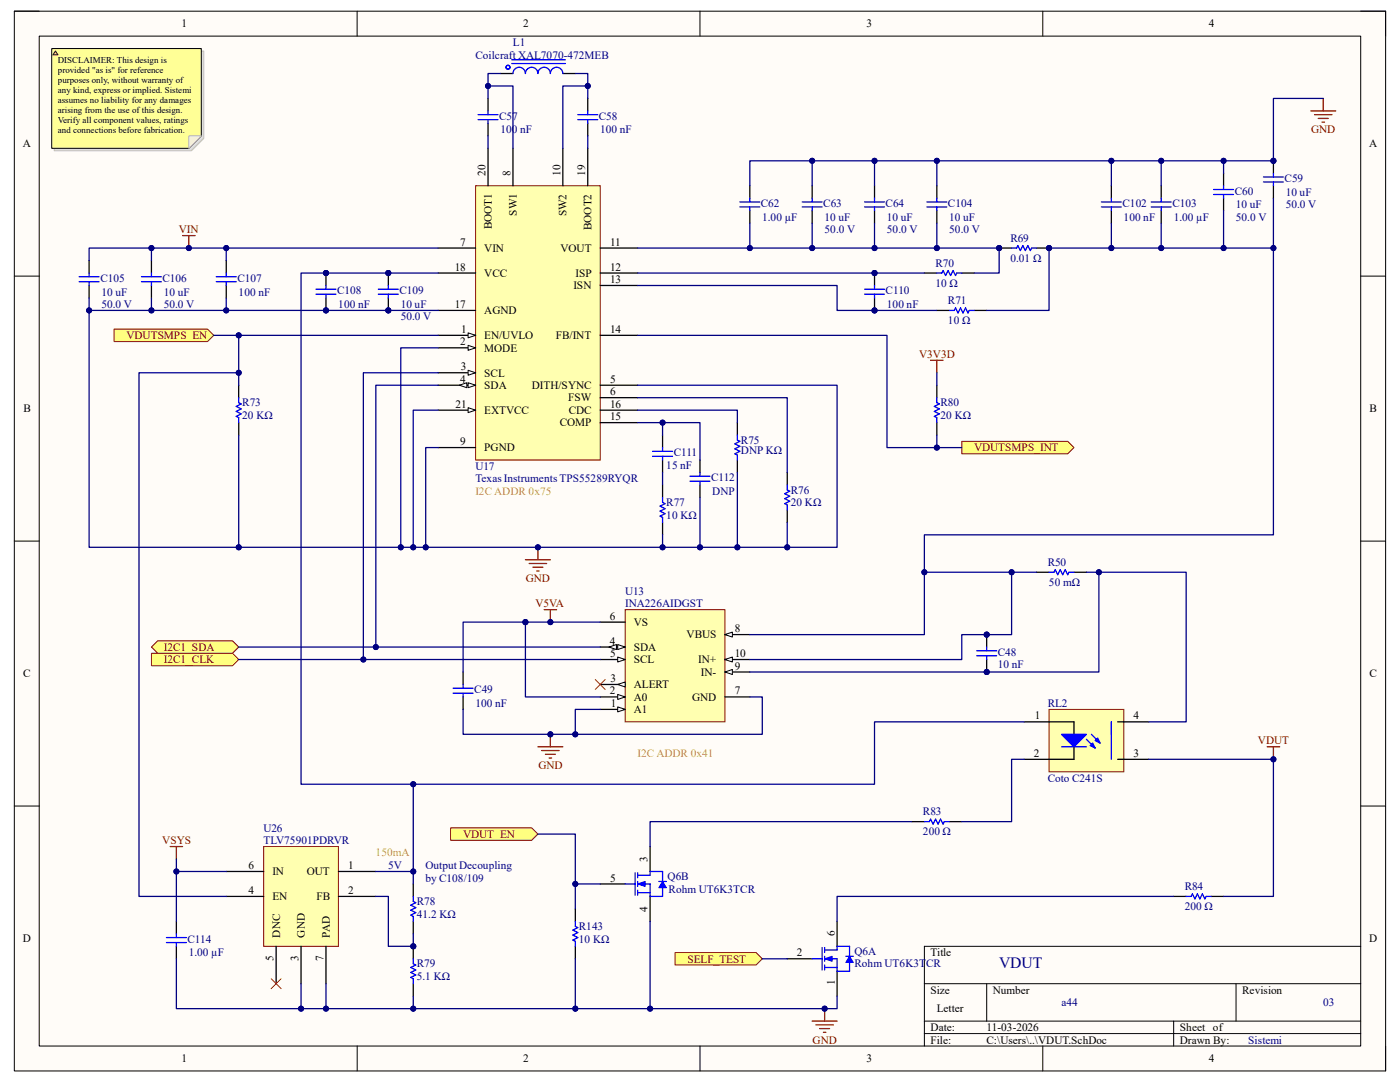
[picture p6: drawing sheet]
<svg xmlns="http://www.w3.org/2000/svg" width="279mm" height="216mm" viewBox="0 0 279 216" stroke-linecap="round" stroke-linejoin="round" font-family="sans-serif">
<defs><g id="words">
<text font-size="3.1" fill="#000080" x="199.4" y="193.1">VDUT</text>
<g font-size="2.2">
<text x="36.2" y="5.5">1</text>
<text x="104.4" y="5.5">2</text>
<text x="172.9" y="5.5">3</text>
<text x="241.3" y="5.5">4</text>
<text x="4.5" y="29.4">A</text>
<text x="273.2" y="29.4">A</text>
<text x="96.9" y="35.1" transform="rotate(-90 96.9 35.1)">20</text>
<text x="101.9" y="35.1" transform="rotate(-90 101.9 35.1)">8</text>
<text x="111.8" y="35.1" transform="rotate(-90 111.8 35.1)">10</text>
<text x="116.8" y="35.1" transform="rotate(-90 116.8 35.1)">19</text>
<text x="98.2" y="45.8" transform="rotate(-90 98.2 45.8)">BOOT1</text>
<text x="103.1" y="43" transform="rotate(-90 103.1 43)">SW1</text>
<text x="113.1" y="43.2" transform="rotate(-90 113.1 43.2)">SW2</text>
<text x="118.1" y="45.9" transform="rotate(-90 118.1 45.9)">BOOT2</text>
<text x="90.8" y="54">18</text>
<text x="91.9" y="49">7</text>
<text x="96.6" y="50.2">VIN</text>
<text x="111.8" y="50.2">VOUT</text>
<text x="121.8" y="54">12</text>
<text x="121.8" y="49">11</text>
<text x="96.6" y="55.2">VCC</text>
<text x="114.4" y="57.7">ISN</text>
<text x="114.9" y="55.2">ISP</text>
<text x="121.8" y="56.5">13</text>
<text x="90.8" y="61.5">17</text>
<text x="96.6" y="62.7">AGND</text>
<text x="91.9" y="68.9">2</text>
<text x="92" y="66.4">1</text>
<text x="96.6" y="67.6">EN/UVLO</text>
<text x="96.6" y="70.1">MODE</text>
<text x="111" y="67.6">FB/INT</text>
<text x="121.8" y="66.4">14</text>
<text x="91.9" y="76.4">4</text>
<text x="91.9" y="73.9">3</text>
<text x="96.6" y="75.1">SCL</text>
<text x="96.6" y="77.6">SDA</text>
<text x="106.1" y="77.6">DITH/SYNC</text>
<text x="121.8" y="76.4">5</text>
<text x="4.7" y="82.3">B</text>
<text x="90.9" y="81.4">21</text>
<text x="96.6" y="82.6">EXTVCC</text>
<text x="113.4" y="80.1">FSW</text>
<text x="113.5" y="82.6">CDC</text>
<text x="121.8" y="78.9">6</text>
<text x="121.8" y="81.4">16</text>
<text x="121.8" y="83.8">15</text>
<text x="273.3" y="82.3">B</text>
<text x="91.9" y="88.8">9</text>
<text x="111.7" y="85.1">COMP</text>
<text x="96.6" y="90">PGND</text>
<text x="121.7" y="123.7">6</text>
<text x="126.5" y="124.9">VS</text>
<text x="121.7" y="128.6">4</text>
<text x="121.8" y="131.1">5</text>
<text x="126.5" y="129.9">SDA</text>
<text x="137" y="127.4">VBUS</text>
<text x="146.6" y="126.2">8</text>
<text x="146.6" y="131.1">10</text>
<text x="4.6" y="135.2">C</text>
<text x="121.8" y="136.1">3</text>
<text x="126.5" y="137.3">ALERT</text>
<text x="126.5" y="132.3">SCL</text>
<text x="139.3" y="132.3">IN+</text>
<text x="139.9" y="134.8">IN-</text>
<text x="146.6" y="133.6">9</text>
<text x="273.3" y="135.2">C</text>
<text x="121.7" y="138.6">2</text>
<text x="121.9" y="141.1">1</text>
<text x="126.5" y="142.3">A1</text>
<text x="126.5" y="139.8">A0</text>
<text x="138.1" y="139.8">GND</text>
<text x="146.6" y="138.6">7</text>
<text x="206.5" y="143.6">1</text>
<text x="226.2" y="143.6">4</text>
<text x="206.3" y="151">2</text>
<text x="226.2" y="151">3</text>
<text x="49.6" y="173.4">6</text>
<text x="69.5" y="173.4">1</text>
<text x="129.2" y="171.9" transform="rotate(-90 129.2 171.9)">3</text>
<text x="49.6" y="178.4">4</text>
<text x="54.4" y="179.6">EN</text>
<text x="54.4" y="174.7">IN</text>
<text x="61.2" y="174.7">OUT</text>
<text x="63.2" y="179.6">FB</text>
<text x="69.5" y="178.4">2</text>
<text x="121.8" y="175.9">5</text>
<text x="129.2" y="181.9" transform="rotate(-90 129.2 181.9)">4</text>
<text x="4.6" y="188">D</text>
<text x="54.6" y="191.8" transform="rotate(-90 54.6 191.8)">5</text>
<text x="55.9" y="187.1" transform="rotate(-90 55.9 187.1)">DNC</text>
<text x="59.6" y="191.7" transform="rotate(-90 59.6 191.7)">3</text>
<text x="60.8" y="187.1" transform="rotate(-90 60.8 187.1)">GND</text>
<text x="64.6" y="191.8" transform="rotate(-90 64.6 191.8)">7</text>
<text x="65.8" y="187.1" transform="rotate(-90 65.8 187.1)">PAD</text>
<text x="159" y="190.8">2</text>
<text x="166.6" y="186.8" transform="rotate(-90 166.6 186.8)">6</text>
<text x="185.7" y="190.8">Title</text>
<text x="273.3" y="188">D</text>
<text x="166.6" y="196.6" transform="rotate(-90 166.6 196.6)">1</text>
<text x="185.7" y="198.3">Size</text>
<text x="186.9" y="202">Letter</text>
<text x="198.1" y="198.3">Number</text>
<text x="247.9" y="198.3">Revision</text>
<text x="185.7" y="205.7">Date:</text>
<text x="185.7" y="208.2">File:</text>
<text x="196.9" y="208.2">C:\Users\..\VDUT.SchDoc</text>
<text x="196.9" y="205.7">11-03-2026</text>
<text x="235.5" y="205.7">Sheet of</text>
<text x="235.5" y="208.2">Drawn By:</text>
<text x="36.2" y="212">1</text>
<text x="104.4" y="212">2</text>
<text x="172.9" y="212">3</text>
<text x="241.3" y="212">4</text>
</g>
<g font-size="2.2" fill="#000080">
<text x="94.9" y="11.7">Coilcraft XAL7070-472MEB</text>
<text x="102.4" y="9.2">L1</text>
<text x="99.6" y="23.9">C57</text>
<text x="119.5" y="23.9">C58</text>
<text x="99.9" y="26.6">100 nF</text>
<text x="119.8" y="26.6">100 nF</text>
<text x="151.8" y="41.3">C62</text>
<text x="164.3" y="41.3">C63</text>
<text x="176.7" y="41.3">C64</text>
<text x="189.2" y="41.3">C104</text>
<text x="224" y="41.3">C102</text>
<text x="234" y="41.3">C103</text>
<text x="246.4" y="38.8">C60</text>
<text x="246.6" y="41.5">10 uF</text>
<text x="256.4" y="36.3">C59</text>
<text x="256.6" y="39.1">10 uF</text>
<text x="256.6" y="41.5">50.0 V</text>
<text x="152.1" y="44">1.00 µF</text>
<text x="164.5" y="44">10 uF</text>
<text x="164.5" y="46.5">50.0 V</text>
<text x="177" y="44">10 uF</text>
<text x="177" y="46.5">50.0 V</text>
<text x="189.4" y="44">10 uF</text>
<text x="189.4" y="46.5">50.0 V</text>
<text x="224.2" y="44">100 nF</text>
<text x="234.2" y="44">1.00 µF</text>
<text x="246.6" y="44">50.0 V</text>
<text x="186.7" y="53.3">R70</text>
<text x="201.6" y="52.2">0.01 Ω</text>
<text x="201.6" y="48.3">R69</text>
<text x="20" y="56.2">C105</text>
<text x="20.2" y="59">10 uF</text>
<text x="32.4" y="56.2">C106</text>
<text x="32.7" y="59">10 uF</text>
<text x="47.4" y="56.2">C107</text>
<text x="47.6" y="59">100 nF</text>
<text x="67.3" y="58.7">C108</text>
<text x="79.7" y="58.7">C109</text>
<text x="176.7" y="58.7">C110</text>
<text x="186.7" y="57.2">10 Ω</text>
<text x="20.2" y="61.5">50.0 V</text>
<text x="32.7" y="61.5">50.0 V</text>
<text x="67.5" y="61.5">100 nF</text>
<text x="80" y="61.5">10 uF</text>
<text x="80" y="63.9">50.0 V</text>
<text x="177" y="61.5">100 nF</text>
<text x="189.2" y="64.7">10 Ω</text>
<text x="189.2" y="60.7">R71</text>
<text x="48.3" y="83.6">20 KΩ</text>
<text x="48.3" y="81.1">R73</text>
<text x="187.7" y="83.6">20 KΩ</text>
<text x="187.7" y="81.1">R80</text>
<text x="147.9" y="88.6">R75</text>
<text x="94.9" y="93.8">U17</text>
<text x="133" y="93.6">15 nF</text>
<text x="134.5" y="91.1">C111</text>
<text x="147.9" y="90.6">DNP KΩ</text>
<text x="94.9" y="96.3">Texas Instruments TPS55289RYQR</text>
<text x="133" y="101">R77</text>
<text x="141.9" y="96">C112</text>
<text x="142.2" y="98.8">DNP</text>
<text x="157.8" y="101">20 KΩ</text>
<text x="157.8" y="98.5">R76</text>
<text x="133" y="103.5">10 KΩ</text>
<text x="209.1" y="112.9">R50</text>
<text x="124.8" y="118.7">U13</text>
<text x="209.3" y="116.9">50 mΩ</text>
<text x="124.8" y="121.2">INA226AIDGST</text>
<text x="199.1" y="130.9">C48</text>
<text x="199.1" y="133.3">10 nF</text>
<text x="94.7" y="138.3">C49</text>
<text x="94.9" y="141.1">100 nF</text>
<text x="209.1" y="141.1">RL2</text>
<text x="209.1" y="156">Coto C241S</text>
<text x="52.6" y="165.9">U26</text>
<text x="184.2" y="166.7">200 Ω</text>
<text x="184.2" y="162.7">R83</text>
<text x="52.6" y="168.4">TLV75901PDRVR</text>
<text x="77.5" y="173.4">5V</text>
<text x="84.9" y="173.4">Output Decoupling</text>
<text x="84.9" y="175.9">by C108/109</text>
<text x="133.2" y="175.6">Q6B</text>
<text x="133.4" y="178.1">Rohm UT6K3TCR</text>
<text x="236.4" y="177.6">R84</text>
<text x="83.2" y="183.1">41.2 KΩ</text>
<text x="83.2" y="180.6">R78</text>
<text x="115.5" y="185.6">R143</text>
<text x="236.4" y="181.6">200 Ω</text>
<text x="37.4" y="188.1">C114</text>
<text x="37.7" y="190.8">1.00 µF</text>
<text x="115.5" y="188.1">10 KΩ</text>
<text x="170.5" y="190.6">Q6A</text>
<text x="83.2" y="195.5">5.1 KΩ</text>
<text x="83.2" y="193">R79</text>
<text x="170.5" y="193">Rohm UT6K3TCR</text>
<text x="211.8" y="200.8">a44</text>
<text x="264.1" y="200.8">03</text>
<text x="249.1" y="208.2">Sistemi</text>
</g>
<g font-size="2.2" fill="#800000">
<text x="261.7" y="26.6">GND</text>
<text x="35.7" y="46.5">VIN</text>
<text x="25.2" y="67.6">VDUTSMPS_EN</text>
<text x="183.4" y="71.4">V3V3D</text>
<text x="194.4" y="90">VDUTSMPS_INT</text>
<text x="104.9" y="116.2">GND</text>
<text x="106.8" y="121.2">V5VA</text>
<text x="32.7" y="129.9">I2C1_SDA</text>
<text x="32.7" y="132.3">I2C1_CLK</text>
<text x="251" y="148.5">VDUT</text>
<text x="107.4" y="153.5">GND</text>
<text x="92.4" y="167.2">VDUT_EN</text>
<text x="32.4" y="168.4">VSYS</text>
<text x="137.2" y="192.1">SELF_TEST</text>
<text x="162.2" y="208.2">GND</text>
</g>
<g font-size="2.2" fill="#e69138">
<text x="94.9" y="98.8">I2C ADDR 0x75</text>
<text x="127.2" y="151">I2C ADDR 0x41</text>
<text x="75" y="170.9">150mA</text>
</g>
<g font-size="1.8">
<text x="11.6" y="12.5">DISCLAIMER: This design is</text>
<text x="11.6" y="14.5">provided &quot;as is&quot; for reference</text>
<text x="11.6" y="16.5">purposes only, without warranty of</text>
<text x="11.6" y="18.5">any kind, express or implied. Sistemi</text>
<text x="11.6" y="20.5">assumes no liability for any damages</text>
<text x="11.6" y="22.5">arising from the use of this design.</text>
<text x="11.6" y="24.5">Verify all component values, ratings</text>
<text x="11.6" y="26.5">and connections before fabrication.</text>
</g>
</g></defs>
<path d="M2.9 2.2h273.6v211.5h-273.6z" fill-rule="evenodd" fill="#fffcf8"/>
<path d="M2.9 2.2h273.6v211.5h-273.6z" fill="none" stroke="#000" stroke-width=".2"/>
<path d="M7.8 7.2h263.8v201.5h-263.8z" fill-rule="evenodd" fill="#fffcf8"/>
<g fill="none" stroke="#000" stroke-width=".2">
<path d="M2.9 2.2h4.9M7.8 7.2h263.8v201.5h-263.8zM71.3 2.2v5M139.7 2.2v5M208.1 2.2v5M271.6 2.2h4.9v5M2.9 55.1h4.9M271.6 55.1h4.9M2.9 108h4.9M271.6 108h4.9M2.9 160.8h4.9M271.6 160.8h4.9"/>
<path d="M184.5 196.3h87.1M196.9 196.3v7.5M246.7 196.3v7.5M271.6 188.8h-87.1v19.9M71.3 208.7v5M139.7 208.7v5M184.5 203.8h87.1M184.5 206.2h87.1M208.1 208.7v5M234.2 203.8v4.9M276.5 208.7v5"/>
</g>
<path d="M206.9 114.2h2.5M214.3 114.2h2.5" fill="none" stroke="#000" stroke-width=".25"/>
<path d="M209.4 114.2h1l.2-.5 .5 1 .5-1 .5 1 .5-1 .5 1 .2-.5h1" fill="none" stroke="#00f" stroke-width=".25"/>
<path d="M30.2 130.4h16.2l1.2 1.2-1.2 1.2h-16.2z" fill-rule="evenodd" fill="#ffff80"/>
<path d="M30.2 130.4h16.2l1.2 1.2-1.2 1.2h-16.2z" fill="none" stroke="#800000" stroke-width=".2"/>
<path d="M31.5 127.9h14.9l1.2 1.2-1.2 1.3h-14.9l-1.3-1.3z" fill-rule="evenodd" fill="#ffff80"/>
<path d="M31.5 127.9h14.9l1.2 1.2-1.2 1.3h-14.9l-1.3-1.3z" fill="none" stroke="#800000" stroke-width=".2"/>
<path d="M107.4 149h4.9M108.1 149.8h3.5M108.8 150.5h2M109.6 151.3h.5M109.8 146.5v2.5" fill="none" stroke="#800000" stroke-width=".25"/>
<circle cx="109.8" cy="146.5" r=".5" fill="#000080"/>
<circle cx="109.8" cy="146.5" r=".5" fill="none" stroke="#000080" stroke-width=".2"/>
<path d="M252.9 149h2.5M254.1 149v2.5" fill="none" stroke="#800000" stroke-width=".25"/>
<circle cx="254.1" cy="151.5" r=".5" fill="#000080"/>
<circle cx="254.1" cy="151.5" r=".5" fill="none" stroke="#000080" stroke-width=".2"/>
<path d="M92.4 134.1v2.5M92.4 139.1v2.5" fill="none" stroke="#000" stroke-width=".25"/>
<path d="M90.4 137.3h4M90.4 138.3h4M92.4 136.6v.7M92.4 138.3v.8" fill="none" stroke="#00f" stroke-width=".25"/>
<circle cx="196.9" cy="134.1" r=".5" fill="#000080"/>
<circle cx="196.9" cy="134.1" r=".5" fill="none" stroke="#000080" stroke-width=".2"/>
<circle cx="196.9" cy="126.6" r=".5" fill="#000080"/>
<circle cx="196.9" cy="126.6" r=".5" fill="none" stroke="#000080" stroke-width=".2"/>
<path d="M196.9 131.6v2.5" fill="none" stroke="#000" stroke-width=".25"/>
<circle cx="196.9" cy="134.1" r=".5" fill="#000080"/>
<circle cx="196.9" cy="134.1" r=".5" fill="none" stroke="#000080" stroke-width=".2"/>
<path d="M196.9 126.6v2.5" fill="none" stroke="#000" stroke-width=".25"/>
<circle cx="196.9" cy="126.6" r=".5" fill="#000080"/>
<circle cx="196.9" cy="126.6" r=".5" fill="none" stroke="#000080" stroke-width=".2"/>
<path d="M194.9 129.9h4M194.9 130.9h4M196.9 129.1v.8M196.9 130.9v.7" fill="none" stroke="#00f" stroke-width=".25"/>
<path d="M108.6 121.7h2.5M109.8 121.7v2.4" fill="none" stroke="#800000" stroke-width=".25"/>
<circle cx="109.8" cy="124.1" r=".5" fill="#000080"/>
<circle cx="109.8" cy="124.1" r=".5" fill="none" stroke="#000080" stroke-width=".2"/>
<path d="M117.3 19.6v2.5M117.3 24.6v2.5M149.6 37.1v2.4M149.6 42v2.5M139.7 91.8v2.5M139.7 96.8v2.5M147.2 84.3v2.5M147.2 91.8v2.5" fill="none" stroke="#000" stroke-width=".25"/>
<g fill="none" stroke="#00f" stroke-width=".25">
<path d="M115.3 22.9h4M115.3 23.9h4M117.3 22.1v.8M117.3 23.9v.7M149.6 39.5v.8M147.7 40.3h3.9M147.7 41.3h3.9M149.6 41.3v.7M137.7 95h4M137.7 96h4M139.7 94.3v.7M139.7 96v.8"/>
<path d="M147.2 86.8v1l.5 .3-1 .5 1 .5-1 .5 1 .5-1 .5 .5 .2v1"/>
</g>
<circle cx="199.4" cy="49.5" r=".5" fill="#000080"/>
<circle cx="199.4" cy="49.5" r=".5" fill="none" stroke="#000080" stroke-width=".2"/>
<circle cx="209.4" cy="49.5" r=".5" fill="#000080"/>
<circle cx="209.4" cy="49.5" r=".5" fill="none" stroke="#000080" stroke-width=".2"/>
<path d="M199.4 49.5h2.5" fill="none" stroke="#000" stroke-width=".25"/>
<circle cx="199.4" cy="49.5" r=".5" fill="#000080"/>
<circle cx="199.4" cy="49.5" r=".5" fill="none" stroke="#000080" stroke-width=".2"/>
<path d="M206.9 49.5h2.5" fill="none" stroke="#000" stroke-width=".25"/>
<circle cx="209.4" cy="49.5" r=".5" fill="#000080"/>
<circle cx="209.4" cy="49.5" r=".5" fill="none" stroke="#000080" stroke-width=".2"/>
<path d="M95.4 22.9h4M95.4 23.9h4M97.4 22.1v.8M97.4 23.9v.7M201.9 49.5h1l.2-.5 .5 1 .5-1 .5 1 .5-1 .5 1 .3-.5h1M130.2 90.1h4M130.2 91h4M132.2 89.3v.8M132.2 91v.8" fill="none" stroke="#00f" stroke-width=".25"/>
<path d="M97.4 19.6v2.5M97.4 24.6v2.5M132.2 86.8v2.5M132.2 91.8v2.5" fill="none" stroke="#000" stroke-width=".25"/>
<path d="M94.9 37.1h24.9v54.7h-24.9z" fill-rule="evenodd" fill="#ffffb0"/>
<path d="M94.9 37.1h24.9v54.7h-24.9z" fill="none" stroke="#800000" stroke-width=".2"/>
<path d="M112.3 29.6v7.5M87.4 49.5h7.5M87.4 66.9h7.5M119.8 66.9h7.5M87.4 89.3h7.5" fill="none" stroke="#000" stroke-width=".25"/>
<path d="M93.4 66.4l1.5 .5-1.5 .5z" fill="#f8fcff"/>
<path d="M93.4 66.4l1.5 .5-1.5 .5z" fill="none" stroke="#000" stroke-width=".2"/>
<path d="M97.4 29.6v7.5M102.4 29.6v7.5M117.3 29.6v7.5M87.4 54.5h7.5M87.4 61.9h7.5M87.4 74.4h7.5" fill="none" stroke="#000" stroke-width=".25"/>
<path d="M93.4 73.9l1.5 .5-1.5 .5z" fill="#f8fcff"/>
<path d="M93.4 73.9l1.5 .5-1.5 .5z" fill="none" stroke="#000" stroke-width=".2"/>
<path d="M87.4 76.9h7.5" fill="none" stroke="#000" stroke-width=".25"/>
<path d="M93.4 76.4l1.5 .5-1.5 .5z" fill="#f8fcff"/>
<path d="M93.4 76.4l1.5 .5-1.5 .5z" fill="none" stroke="#000" stroke-width=".2"/>
<path d="M91.7 76.9l1.5-.5v1z" fill="#f8fcff"/>
<path d="M91.7 76.9l1.5-.5v1z" fill="none" stroke="#000" stroke-width=".2"/>
<path d="M119.8 76.9h7.5M87.4 81.8h7.5" fill="none" stroke="#000" stroke-width=".25"/>
<path d="M93.4 81.3l1.5 .5-1.5 .5z" fill="#f8fcff"/>
<path d="M93.4 81.3l1.5 .5-1.5 .5z" fill="none" stroke="#000" stroke-width=".2"/>
<path d="M119.8 54.5h7.5M119.8 57h7.5M87.4 69.4h7.5M119.8 79.4h7.5M119.8 81.8h7.5M119.8 84.3h7.5" fill="none" stroke="#000" stroke-width=".25"/>
<path d="M93.4 68.9l1.5 .5-1.5 .5z" fill="#f8fcff"/>
<path d="M93.4 68.9l1.5 .5-1.5 .5z" fill="none" stroke="#000" stroke-width=".2"/>
<g fill="none" stroke="#000" stroke-width=".25">
<path d="M99.9 14.7h2.5M112.3 14.7h2.5M162.1 37.1v2.4M174.5 37.1v2.4M221.8 37.1v2.4M231.7 37.1v2.4M17.8 52v2.5M17.8 57v2.4M30.2 52v2.5M30.2 57v2.4M45.2 52v2.5M45.2 57v2.4"/>
<path d="M119.8 49.5h7.5M162.1 42v2.5M174.5 42v2.5M221.8 42v2.5M231.7 42v2.5"/>
</g>
<g fill="none" stroke="#00f" stroke-width=".25">
<path d="M102.1 12.7h10.7M102.1 11.9h10.7M102.4 14.7a1.24 1.24 0 0 1 1.2-1.3 1.24 1.24 0 0 1 1.3 1.3 1.25 1.25 0 0 1 1.2-1.3 1.25 1.25 0 0 1 1.3 1.3 1.24 1.24 0 0 1 1.2-1.3 1.24 1.24 0 0 1 1.2 1.3 1.24 1.24 0 0 1 1.3-1.3 1.24 1.24 0 0 1 1.2 1.3M162.1 39.5v.8M174.5 39.5v.8M221.8 39.5v.8M231.7 39.5v.8M15.8 55.2h4M15.8 56.2h4M17.8 54.5v.7M17.8 56.2v.8M28.2 55.2h4"/>
<path d="M28.2 56.2h4M30.2 54.5v.7M30.2 56.2v.8M43.2 55.2h3.9M43.2 56.2h3.9M45.2 54.5v.7M45.2 56.2v.8M160.1 40.3h4M160.1 41.3h4M162.1 41.3v.7M172.5 40.3h4M172.5 41.3h4"/>
<path d="M174.5 41.3v.7M219.8 40.3h4M219.8 41.3h4M221.8 41.3v.7M229.8 40.3h3.9M229.8 41.3h3.9M231.7 41.3v.7"/>
<circle cx="101.4" cy="13.4" r=".39"/>
</g>
<circle cx="65.1" cy="61.9" r=".5" fill="#000080"/>
<circle cx="65.1" cy="61.9" r=".5" fill="none" stroke="#000080" stroke-width=".2"/>
<circle cx="65.1" cy="54.5" r=".5" fill="#000080"/>
<circle cx="65.1" cy="54.5" r=".5" fill="none" stroke="#000080" stroke-width=".2"/>
<path d="M65.1 59.4v2.5" fill="none" stroke="#000" stroke-width=".25"/>
<circle cx="65.1" cy="61.9" r=".5" fill="#000080"/>
<circle cx="65.1" cy="61.9" r=".5" fill="none" stroke="#000080" stroke-width=".2"/>
<path d="M65.1 54.5v2.5" fill="none" stroke="#000" stroke-width=".25"/>
<circle cx="65.1" cy="54.5" r=".5" fill="#000080"/>
<circle cx="65.1" cy="54.5" r=".5" fill="none" stroke="#000080" stroke-width=".2"/>
<path d="M63.1 57.7h3.9M63.1 58.7h3.9M65.1 57v.7M65.1 58.7v.7" fill="none" stroke="#00f" stroke-width=".25"/>
<circle cx="77.5" cy="61.9" r=".5" fill="#000080"/>
<circle cx="77.5" cy="61.9" r=".5" fill="none" stroke="#000080" stroke-width=".2"/>
<circle cx="77.5" cy="54.5" r=".5" fill="#000080"/>
<circle cx="77.5" cy="54.5" r=".5" fill="none" stroke="#000080" stroke-width=".2"/>
<path d="M77.5 59.4v2.5" fill="none" stroke="#000" stroke-width=".25"/>
<circle cx="77.5" cy="61.9" r=".5" fill="#000080"/>
<circle cx="77.5" cy="61.9" r=".5" fill="none" stroke="#000080" stroke-width=".2"/>
<path d="M77.5 54.5v2.5" fill="none" stroke="#000" stroke-width=".25"/>
<circle cx="77.5" cy="54.5" r=".5" fill="#000080"/>
<circle cx="77.5" cy="54.5" r=".5" fill="none" stroke="#000080" stroke-width=".2"/>
<path d="M242.2 37.8h4M242.2 38.8h4M244.2 37.1v.7M244.2 38.8v.7M75.5 57.7h4M75.5 58.7h4M77.5 57v.7M77.5 58.7v.7M187 54.5h1l.2-.5 .5 1 .5-1 .5 1 .5-1 .5 1 .2-.5h1M189.5 61.9h.9l.3-.5 .5 1 .5-1 .5 1 .5-1 .5 1 .2-.5h1" fill="none" stroke="#00f" stroke-width=".25"/>
<path d="M244.2 34.6v2.5M244.2 39.5v2.5M184.5 54.5h2.5M191.9 54.5h2.5M187 61.9h2.5M194.4 61.9h2.5" fill="none" stroke="#000" stroke-width=".25"/>
<circle cx="254.1" cy="32.1" r=".5" fill="#000080"/>
<circle cx="254.1" cy="32.1" r=".5" fill="none" stroke="#000080" stroke-width=".2"/>
<path d="M254.1 32.1v2.5M254.1 37.1v2.4" fill="none" stroke="#000" stroke-width=".25"/>
<circle cx="254.1" cy="32.1" r=".5" fill="#000080"/>
<circle cx="254.1" cy="32.1" r=".5" fill="none" stroke="#000080" stroke-width=".2"/>
<path d="M252.1 35.3h4M252.1 36.3h4M254.1 34.6v.7M254.1 36.3v.8" fill="none" stroke="#00f" stroke-width=".25"/>
<path d="M104.9 111.7h4.9M105.6 112.4h3.5M106.4 113.2h1.9M107.1 113.9h.5M107.4 109.2v2.5" fill="none" stroke="#800000" stroke-width=".25"/>
<circle cx="107.3" cy="109.2" r=".5" fill="#000080"/>
<circle cx="107.3" cy="109.2" r=".5" fill="none" stroke="#000080" stroke-width=".2"/>
<path d="M264.1 19.6v2.5M261.6 22.1h5M262.4 22.9h3.4M263.1 23.6h2M263.8 24.4h.5M36.4 47h2.5M37.7 47v2.5" fill="none" stroke="#800000" stroke-width=".25"/>
<circle cx="37.7" cy="49.5" r=".5" fill="#000080"/>
<circle cx="37.7" cy="49.5" r=".5" fill="none" stroke="#000080" stroke-width=".2"/>
<path d="M185.7 71.9h2.5M187 71.9v2.5" fill="none" stroke="#800000" stroke-width=".25"/>
<path d="M22.8 65.7h18.6l1.3 1.2-1.3 1.3h-18.6z" fill-rule="evenodd" fill="#ffff80"/>
<path d="M22.8 65.7h18.6l1.3 1.2-1.3 1.3h-18.6z" fill="none" stroke="#800000" stroke-width=".2"/>
<path d="M191.9 88.1h21.2l1.2 1.2-1.2 1.3h-21.2z" fill-rule="evenodd" fill="#ffff80"/>
<path d="M191.9 88.1h21.2l1.2 1.2-1.2 1.3h-21.2z" fill="none" stroke="#800000" stroke-width=".2"/>
<path d="M164.1 189.1v4.4M164.6 191.3h2.5v2.5M164.6 193.1h2.5M164.6 189.1v1M164.6 190.8v1M164.6 192.6v.9M167.1 188.8v.8h-2.5" fill="none" stroke="#00f" stroke-width=".25"/>
<path d="M169.5 190.8l.8 1.3h-1.5z" fill="#00f"/>
<path d="M169.5 190.8l.8 1.3h-1.5z" fill="none" stroke="#00f" stroke-width=".2"/>
<path d="M168.8 190.8h1.5" fill="none" stroke="#00f" stroke-width=".25"/>
<path d="M164.6 191.3l1.5-.5v1z" fill="#00f"/>
<path d="M164.6 191.3l1.5-.5v1z" fill="none" stroke="#00f" stroke-width=".2"/>
<path d="M157.1 191.3h5M167.1 183.9v4.9M167.1 193.8v5" fill="none" stroke="#000" stroke-width=".25"/>
<path d="M126.8 174.1v4.5M127.3 176.4h2.4v2.5M127.3 178.1h2.4M127.3 174.1v1M127.3 175.9v1M127.3 177.6v1M129.7 173.9v.7h-2.4M162.1 191.3h2M167.1 188.8h2.4v2M169.5 192.1v1.7h-2.4" fill="none" stroke="#00f" stroke-width=".25"/>
<path d="M132.2 175.9l.8 1.2h-1.5z" fill="#00f"/>
<path d="M132.2 175.9l.8 1.2h-1.5z" fill="none" stroke="#00f" stroke-width=".2"/>
<path d="M131.5 175.9h1.5" fill="none" stroke="#00f" stroke-width=".25"/>
<path d="M127.3 176.4l1.4-.5v1z" fill="#00f"/>
<path d="M127.3 176.4l1.4-.5v1z" fill="none" stroke="#00f" stroke-width=".2"/>
<path d="M119.8 176.4h5M129.7 168.9v5M129.7 178.9v5M182 163.9h2.5M189.5 163.9h2.4M234.2 178.9h2.5M241.7 178.9h2.5" fill="none" stroke="#000" stroke-width=".25"/>
<path d="M124.8 176.4h2M129.7 173.9h2.5v2M132.2 177.1v1.8h-2.5M184.5 163.9h1l.2-.5 .5 1 .5-1 .5 1 .5-1 .5 1 .3-.5h1M236.7 178.9h1l.3-.5 .5 1 .5-1 .5 1 .5-1 .5 1 .2-.5h1" fill="none" stroke="#00f" stroke-width=".25"/>
<path d="M162.1 203.8h5M162.8 204.5h3.5M163.6 205.2h2M164.3 206h.5M164.6 201.3v2.5" fill="none" stroke="#800000" stroke-width=".25"/>
<circle cx="164.6" cy="201.3" r=".5" fill="#000080"/>
<circle cx="164.6" cy="201.3" r=".5" fill="none" stroke="#000080" stroke-width=".2"/>
<path d="M89.9 165.2h16.2l1.3 1.2-1.3 1.3h-16.2z" fill-rule="evenodd" fill="#ffff80"/>
<path d="M89.9 165.2h16.2l1.3 1.2-1.3 1.3h-16.2z" fill="none" stroke="#800000" stroke-width=".2"/>
<path d="M134.7 190.1h16.2l1.2 1.2-1.2 1.3h-16.2z" fill-rule="evenodd" fill="#ffff80"/>
<path d="M134.7 190.1h16.2l1.2 1.2-1.2 1.3h-16.2z" fill="none" stroke="#800000" stroke-width=".2"/>
<path d="M52.6 168.9h14.9v19.9h-14.9z" fill-rule="evenodd" fill="#ffffb0"/>
<path d="M52.6 168.9h14.9v19.9h-14.9z" fill="none" stroke="#800000" stroke-width=".2"/>
<path d="M45.2 178.9h7.4M45.2 173.9h7.4M67.5 178.9h7.5M67.5 173.9h7.5M55.1 188.8v7.5M60.1 188.8v7.5M65.1 188.8v7.5" fill="none" stroke="#000" stroke-width=".25"/>
<circle cx="82.5" cy="188.8" r=".5" fill="#000080"/>
<circle cx="82.5" cy="188.8" r=".5" fill="none" stroke="#000080" stroke-width=".2"/>
<path d="M82.5 188.8v2.5" fill="none" stroke="#000" stroke-width=".25"/>
<circle cx="82.5" cy="188.8" r=".5" fill="#000080"/>
<circle cx="82.5" cy="188.8" r=".5" fill="none" stroke="#000080" stroke-width=".2"/>
<g fill="none" stroke="#000" stroke-width=".25">
<path d="M47.6 76.9v2.5M187 76.9v2.5M47.6 84.3v2.5M132.2 96.8v2.5M157.1 94.3v2.5M187 84.3v2.5M132.2 104.2v2.5M157.1 101.7v2.5M82.5 176.4v2.5M35.2 183.9v2.4M35.2 188.8v2.5M82.5 183.9v2.4"/>
<path d="M82.5 196.3v2.5"/>
</g>
<path d="M47.6 79.4v.9l.5 .3-1 .5 1 .5-1 .5 1 .5-1 .5 .5 .2v1M187 79.4v.9l.5 .3-1 .5 1 .5-1 .5 1 .5-1 .5 .5 .2v1M132.2 99.3v1l.5 .2-1 .5 1 .5-1 .5 1 .5-1 .5 .5 .2v1M157.1 96.8v1l.5 .2-1 .5 1 .5-1 .5 1 .5-1 .5 .5 .2v1M82.5 178.9v1l.5 .2-1 .5 1 .5-1 .5 1 .5-1 .5 .5 .3v1M33.2 187.1h4M33.2 188.1h4M35.2 186.3v.8M35.2 188.1v.7M82.5 191.3v1l.5 .3-1 .5 1 .4-1 .5 1 .5-1 .5 .5 .3v1" fill="none" stroke="#00f" stroke-width=".25"/>
<path d="M34 168.9h2.4M35.2 168.9v2.5" fill="none" stroke="#800000" stroke-width=".25"/>
<path d="M54.1 195.3l2 2M56.1 195.3l-2 2" fill="none" stroke="#f00" stroke-width=".2"/>
<path d="M209.4 141.6h14.9v12.4h-14.9z" fill-rule="evenodd" fill="#ffffb0"/>
<path d="M209.4 141.6h14.9v12.4h-14.9z" fill="none" stroke="#800000" stroke-width=".2"/>
<path d="M216.8 147.5l1.8 1.8M217.8 146.5l1.8 1.8" fill="none" stroke="#00f" stroke-width=".25"/>
<path d="M218.1 148.3l.5 1-1-.5z" fill="#00f"/>
<path d="M218.1 148.3l.5 1-1-.5z" fill="none" stroke="#00f" stroke-width=".25"/>
<path d="M218.6 147.8l.5-.5 .5 1z" fill="#00f"/>
<path d="M211.8 149h5M218.6 147.8l.5-.5 .5 1zM221.8 144v7.5" fill="none" stroke="#00f" stroke-width=".25"/>
<path d="M204.4 144h9.9v2.5M214.3 149v2.5h-9.9M224.3 144h5M224.3 151.5h5" fill="none" stroke="#000" stroke-width=".25"/>
<path d="M211.8 146.5h5l-2.5 2.5z" fill="#00f"/>
<path d="M211.8 146.5h5l-2.5 2.5zM221.8 144v2.5" fill="none" stroke="#00f" stroke-width=".25"/>
<path d="M223 144h1.3M223 151.5h1.3" fill="none" stroke="#000" stroke-width=".25"/>
<circle cx="174.5" cy="61.9" r=".5" fill="#000080"/>
<circle cx="174.5" cy="61.9" r=".5" fill="none" stroke="#000080" stroke-width=".2"/>
<circle cx="174.5" cy="54.5" r=".5" fill="#000080"/>
<circle cx="174.5" cy="54.5" r=".5" fill="none" stroke="#000080" stroke-width=".2"/>
<path d="M174.5 59.5v2.4" fill="none" stroke="#000" stroke-width=".25"/>
<circle cx="174.5" cy="61.9" r=".5" fill="#000080"/>
<circle cx="174.5" cy="61.9" r=".5" fill="none" stroke="#000080" stroke-width=".2"/>
<path d="M174.5 54.5v2.5" fill="none" stroke="#000" stroke-width=".25"/>
<circle cx="174.5" cy="54.5" r=".5" fill="#000080"/>
<circle cx="174.5" cy="54.5" r=".5" fill="none" stroke="#000080" stroke-width=".2"/>
<path d="M187 39.5v.8M172.5 57.7h4M172.5 58.7h4M174.5 57v.7M174.5 58.7v.8M185 40.3h4M185 41.3h4M187 41.3v.7" fill="none" stroke="#00f" stroke-width=".25"/>
<path d="M187 37.1v2.4M187 42v2.5" fill="none" stroke="#000" stroke-width=".25"/>
<path d="M124.8 121.7h19.9v22.3h-19.9z" fill-rule="evenodd" fill="#ffffb0"/>
<path d="M124.8 121.7h19.9v22.3h-19.9z" fill="none" stroke="#800000" stroke-width=".2"/>
<path d="M119.8 129.1h5" fill="none" stroke="#000" stroke-width=".25"/>
<path d="M123.3 128.6l1.5 .5-1.5 .5z" fill="#f8fcff"/>
<path d="M123.3 128.6l1.5 .5-1.5 .5z" fill="none" stroke="#000" stroke-width=".2"/>
<path d="M121.5 129.1l1.5-.5v1z" fill="#f8fcff"/>
<path d="M121.5 129.1l1.5-.5v1z" fill="none" stroke="#000" stroke-width=".2"/>
<path d="M119.8 141.6h5" fill="none" stroke="#000" stroke-width=".25"/>
<path d="M123.3 141.1l1.5 .5-1.5 .4z" fill="#f8fcff"/>
<path d="M123.3 141.1l1.5 .5-1.5 .4z" fill="none" stroke="#000" stroke-width=".2"/>
<path d="M144.7 126.6h4.9" fill="none" stroke="#000" stroke-width=".25"/>
<path d="M144.7 126.6l1.5-.5v1z" fill="#f8fcff"/>
<path d="M144.7 126.6l1.5-.5v1z" fill="none" stroke="#000" stroke-width=".2"/>
<path d="M144.7 139.1h4.9M144.7 134.1h4.9" fill="none" stroke="#000" stroke-width=".25"/>
<path d="M144.7 134.1l1.5-.5v1z" fill="#f8fcff"/>
<path d="M144.7 134.1l1.5-.5v1z" fill="none" stroke="#000" stroke-width=".2"/>
<path d="M144.7 131.6h4.9" fill="none" stroke="#000" stroke-width=".25"/>
<path d="M144.7 131.6l1.5-.5v1z" fill="#f8fcff"/>
<path d="M144.7 131.6l1.5-.5v1z" fill="none" stroke="#000" stroke-width=".2"/>
<path d="M119.8 136.6h5" fill="none" stroke="#000" stroke-width=".25"/>
<path d="M123.3 136.6l1.5-.5v1z" fill="#f8fcff"/>
<path d="M123.3 136.6l1.5-.5v1z" fill="none" stroke="#000" stroke-width=".2"/>
<path d="M119.8 131.6h5" fill="none" stroke="#000" stroke-width=".25"/>
<path d="M123.3 131.1l1.5 .5-1.5 .5z" fill="#f8fcff"/>
<path d="M123.3 131.1l1.5 .5-1.5 .5z" fill="none" stroke="#000" stroke-width=".2"/>
<path d="M119.8 139.1h5" fill="none" stroke="#000" stroke-width=".25"/>
<path d="M123.3 138.6l1.5 .5-1.5 .5z" fill="#f8fcff"/>
<path d="M123.3 138.6l1.5 .5-1.5 .5z" fill="none" stroke="#000" stroke-width=".2"/>
<path d="M119.8 124.1h5M114.8 181.4v2.5M114.8 188.8v2.5" fill="none" stroke="#000" stroke-width=".25"/>
<path d="M118.8 135.6l2 2M120.8 135.6l-2 2" fill="none" stroke="#f00" stroke-width=".2"/>
<path d="M114.8 183.9v.9l.5 .3-1 .5 1 .5-1 .5 1 .5-1 .5 .5 .2v1" fill="none" stroke="#00f" stroke-width=".25"/>
<path d="M104.9 124.1h-12.5v10" fill="none" stroke="#000080" stroke-width=".25"/>
<circle cx="104.9" cy="124.1" r=".5" fill="#000080"/>
<circle cx="104.9" cy="124.1" r=".5" fill="none" stroke="#000080" stroke-width=".2"/>
<path d="M127.3 84.3h4.9v2.5M132.2 94.3v2.5" fill="none" stroke="#000080" stroke-width=".25"/>
<circle cx="132.2" cy="84.3" r=".5" fill="#000080"/>
<circle cx="132.2" cy="84.3" r=".5" fill="none" stroke="#000080" stroke-width=".2"/>
<path d="M132.2 84.3h7.5v7.5" fill="none" stroke="#000080" stroke-width=".25"/>
<circle cx="132.2" cy="84.3" r=".5" fill="#000080"/>
<circle cx="132.2" cy="84.3" r=".5" fill="none" stroke="#000080" stroke-width=".2"/>
<path d="M127.3 81.8h19.9v2.5M147.2 94.3v14.9h-7.5" fill="none" stroke="#000080" stroke-width=".25"/>
<circle cx="147.2" cy="109.2" r=".5" fill="#000080"/>
<circle cx="147.2" cy="109.2" r=".5" fill="none" stroke="#000080" stroke-width=".2"/>
<circle cx="139.7" cy="109.2" r=".5" fill="#000080"/>
<circle cx="139.7" cy="109.2" r=".5" fill="none" stroke="#000080" stroke-width=".2"/>
<path d="M127.3 79.4h29.8v14.9M157.1 104.2v5h-9.9" fill="none" stroke="#000080" stroke-width=".25"/>
<circle cx="157.1" cy="109.2" r=".5" fill="#000080"/>
<circle cx="157.1" cy="109.2" r=".5" fill="none" stroke="#000080" stroke-width=".2"/>
<circle cx="147.2" cy="109.2" r=".5" fill="#000080"/>
<circle cx="147.2" cy="109.2" r=".5" fill="none" stroke="#000080" stroke-width=".2"/>
<path d="M99.9 14.7h-2.5v4.9M97.4 27.1v2.5" fill="none" stroke="#000080" stroke-width=".25"/>
<circle cx="97.4" cy="17.2" r=".5" fill="#000080"/>
<circle cx="97.4" cy="17.2" r=".5" fill="none" stroke="#000080" stroke-width=".2"/>
<path d="M114.8 14.7h2.5v4.9" fill="none" stroke="#000080" stroke-width=".25"/>
<circle cx="117.3" cy="17.2" r=".5" fill="#000080"/>
<circle cx="117.3" cy="17.2" r=".5" fill="none" stroke="#000080" stroke-width=".2"/>
<path d="M97.4 17.2h5v12.4M117.3 27.1v2.5" fill="none" stroke="#000080" stroke-width=".25"/>
<circle cx="97.4" cy="17.2" r=".5" fill="#000080"/>
<circle cx="97.4" cy="17.2" r=".5" fill="none" stroke="#000080" stroke-width=".2"/>
<path d="M117.3 17.2h-5v12.4" fill="none" stroke="#000080" stroke-width=".25"/>
<circle cx="117.3" cy="17.2" r=".5" fill="#000080"/>
<circle cx="117.3" cy="17.2" r=".5" fill="none" stroke="#000080" stroke-width=".2"/>
<path d="M162.1 32.1v5" fill="none" stroke="#000080" stroke-width=".25"/>
<circle cx="162.1" cy="32.1" r=".5" fill="#000080"/>
<circle cx="162.1" cy="32.1" r=".5" fill="none" stroke="#000080" stroke-width=".2"/>
<path d="M174.5 32.1v5" fill="none" stroke="#000080" stroke-width=".25"/>
<circle cx="174.5" cy="32.1" r=".5" fill="#000080"/>
<circle cx="174.5" cy="32.1" r=".5" fill="none" stroke="#000080" stroke-width=".2"/>
<path d="M221.8 32.1v5" fill="none" stroke="#000080" stroke-width=".25"/>
<circle cx="221.8" cy="32.1" r=".5" fill="#000080"/>
<circle cx="221.8" cy="32.1" r=".5" fill="none" stroke="#000080" stroke-width=".2"/>
<path d="M231.7 32.1v5" fill="none" stroke="#000080" stroke-width=".25"/>
<circle cx="231.7" cy="32.1" r=".5" fill="#000080"/>
<circle cx="231.7" cy="32.1" r=".5" fill="none" stroke="#000080" stroke-width=".2"/>
<path d="M244.2 32.1v2.5" fill="none" stroke="#000080" stroke-width=".25"/>
<circle cx="244.2" cy="32.1" r=".5" fill="#000080"/>
<circle cx="244.2" cy="32.1" r=".5" fill="none" stroke="#000080" stroke-width=".2"/>
<path d="M221.8 44.5v5" fill="none" stroke="#000080" stroke-width=".25"/>
<circle cx="221.8" cy="49.5" r=".5" fill="#000080"/>
<circle cx="221.8" cy="49.5" r=".5" fill="none" stroke="#000080" stroke-width=".2"/>
<path d="M231.7 44.5v5" fill="none" stroke="#000080" stroke-width=".25"/>
<circle cx="231.7" cy="49.5" r=".5" fill="#000080"/>
<circle cx="231.7" cy="49.5" r=".5" fill="none" stroke="#000080" stroke-width=".2"/>
<path d="M244.2 42v7.5" fill="none" stroke="#000080" stroke-width=".25"/>
<circle cx="244.2" cy="49.5" r=".5" fill="#000080"/>
<circle cx="244.2" cy="49.5" r=".5" fill="none" stroke="#000080" stroke-width=".2"/>
<path d="M127.3 49.5h72.1v5h-5" fill="none" stroke="#000080" stroke-width=".25"/>
<circle cx="199.4" cy="49.5" r=".5" fill="#000080"/>
<circle cx="199.4" cy="49.5" r=".5" fill="none" stroke="#000080" stroke-width=".2"/>
<circle cx="187" cy="49.5" r=".5" fill="#000080"/>
<circle cx="187" cy="49.5" r=".5" fill="none" stroke="#000080" stroke-width=".2"/>
<circle cx="174.5" cy="49.5" r=".5" fill="#000080"/>
<circle cx="174.5" cy="49.5" r=".5" fill="none" stroke="#000080" stroke-width=".2"/>
<circle cx="162.1" cy="49.5" r=".5" fill="#000080"/>
<circle cx="162.1" cy="49.5" r=".5" fill="none" stroke="#000080" stroke-width=".2"/>
<circle cx="149.6" cy="49.5" r=".5" fill="#000080"/>
<circle cx="149.6" cy="49.5" r=".5" fill="none" stroke="#000080" stroke-width=".2"/>
<path d="M254.1 39.5v10h-44.7v12.4h-12.5" fill="none" stroke="#000080" stroke-width=".25"/>
<circle cx="209.4" cy="49.5" r=".5" fill="#000080"/>
<circle cx="209.4" cy="49.5" r=".5" fill="none" stroke="#000080" stroke-width=".2"/>
<circle cx="221.8" cy="49.5" r=".5" fill="#000080"/>
<circle cx="221.8" cy="49.5" r=".5" fill="none" stroke="#000080" stroke-width=".2"/>
<circle cx="231.7" cy="49.5" r=".5" fill="#000080"/>
<circle cx="231.7" cy="49.5" r=".5" fill="none" stroke="#000080" stroke-width=".2"/>
<circle cx="244.2" cy="49.5" r=".5" fill="#000080"/>
<circle cx="244.2" cy="49.5" r=".5" fill="none" stroke="#000080" stroke-width=".2"/>
<circle cx="254.1" cy="49.5" r=".5" fill="#000080"/>
<circle cx="254.1" cy="49.5" r=".5" fill="none" stroke="#000080" stroke-width=".2"/>
<path d="M127.3 54.5h57.2" fill="none" stroke="#000080" stroke-width=".25"/>
<circle cx="174.5" cy="54.5" r=".5" fill="#000080"/>
<circle cx="174.5" cy="54.5" r=".5" fill="none" stroke="#000080" stroke-width=".2"/>
<path d="M127.3 57h39.8v4.9h19.9" fill="none" stroke="#000080" stroke-width=".25"/>
<circle cx="174.5" cy="61.9" r=".5" fill="#000080"/>
<circle cx="174.5" cy="61.9" r=".5" fill="none" stroke="#000080" stroke-width=".2"/>
<path d="M149.6 44.5v5" fill="none" stroke="#000080" stroke-width=".25"/>
<circle cx="149.6" cy="49.5" r=".5" fill="#000080"/>
<circle cx="149.6" cy="49.5" r=".5" fill="none" stroke="#000080" stroke-width=".2"/>
<path d="M162.1 44.5v5" fill="none" stroke="#000080" stroke-width=".25"/>
<circle cx="162.1" cy="49.5" r=".5" fill="#000080"/>
<circle cx="162.1" cy="49.5" r=".5" fill="none" stroke="#000080" stroke-width=".2"/>
<path d="M174.5 44.5v5" fill="none" stroke="#000080" stroke-width=".25"/>
<circle cx="174.5" cy="49.5" r=".5" fill="#000080"/>
<circle cx="174.5" cy="49.5" r=".5" fill="none" stroke="#000080" stroke-width=".2"/>
<path d="M30.2 49.5v2.5" fill="none" stroke="#000080" stroke-width=".25"/>
<circle cx="30.2" cy="49.5" r=".5" fill="#000080"/>
<circle cx="30.2" cy="49.5" r=".5" fill="none" stroke="#000080" stroke-width=".2"/>
<path d="M45.2 49.5v2.5" fill="none" stroke="#000080" stroke-width=".25"/>
<circle cx="45.2" cy="49.5" r=".5" fill="#000080"/>
<circle cx="45.2" cy="49.5" r=".5" fill="none" stroke="#000080" stroke-width=".2"/>
<path d="M45.2 59.4v2.5" fill="none" stroke="#000080" stroke-width=".25"/>
<circle cx="45.2" cy="61.9" r=".5" fill="#000080"/>
<circle cx="45.2" cy="61.9" r=".5" fill="none" stroke="#000080" stroke-width=".2"/>
<path d="M30.2 59.4v2.5" fill="none" stroke="#000080" stroke-width=".25"/>
<circle cx="30.2" cy="61.9" r=".5" fill="#000080"/>
<circle cx="30.2" cy="61.9" r=".5" fill="none" stroke="#000080" stroke-width=".2"/>
<path d="M87.4 89.3h-2.4v19.9" fill="none" stroke="#000080" stroke-width=".25"/>
<circle cx="85" cy="109.2" r=".5" fill="#000080"/>
<circle cx="85" cy="109.2" r=".5" fill="none" stroke="#000080" stroke-width=".2"/>
<path d="M127.3 66.9h49.7v22.4h10v-2.5" fill="none" stroke="#000080" stroke-width=".25"/>
<circle cx="187" cy="89.3" r=".5" fill="#000080"/>
<circle cx="187" cy="89.3" r=".5" fill="none" stroke="#000080" stroke-width=".2"/>
<path d="M187 74.4v2.5M87.4 81.8h-4.9v27.4" fill="none" stroke="#000080" stroke-width=".25"/>
<circle cx="82.5" cy="109.2" r=".5" fill="#000080"/>
<circle cx="82.5" cy="109.2" r=".5" fill="none" stroke="#000080" stroke-width=".2"/>
<path d="M187 89.3h4.9" fill="none" stroke="#000080" stroke-width=".25"/>
<circle cx="187" cy="89.3" r=".5" fill="#000080"/>
<circle cx="187" cy="89.3" r=".5" fill="none" stroke="#000080" stroke-width=".2"/>
<path d="M127.3 76.9h39.8v32.3h-10" fill="none" stroke="#000080" stroke-width=".25"/>
<circle cx="157.1" cy="109.2" r=".5" fill="#000080"/>
<circle cx="157.1" cy="109.2" r=".5" fill="none" stroke="#000080" stroke-width=".2"/>
<path d="M254.1 49.5v57.2h-69.6v7.5h17.4" fill="none" stroke="#000080" stroke-width=".25"/>
<circle cx="254.1" cy="49.5" r=".5" fill="#000080"/>
<circle cx="254.1" cy="49.5" r=".5" fill="none" stroke="#000080" stroke-width=".2"/>
<circle cx="184.5" cy="114.2" r=".5" fill="#000080"/>
<circle cx="184.5" cy="114.2" r=".5" fill="none" stroke="#000080" stroke-width=".2"/>
<circle cx="201.9" cy="114.2" r=".5" fill="#000080"/>
<circle cx="201.9" cy="114.2" r=".5" fill="none" stroke="#000080" stroke-width=".2"/>
<path d="M42.7 66.9h44.7M182 163.9h-52.3v5M234.2 178.9h-67.1v5" fill="none" stroke="#000080" stroke-width=".25"/>
<circle cx="47.6" cy="66.9" r=".5" fill="#000080"/>
<circle cx="47.6" cy="66.9" r=".5" fill="none" stroke="#000080" stroke-width=".2"/>
<path d="M47.6 66.9v10" fill="none" stroke="#000080" stroke-width=".25"/>
<circle cx="47.6" cy="74.4" r=".5" fill="#000080"/>
<circle cx="47.6" cy="74.4" r=".5" fill="none" stroke="#000080" stroke-width=".2"/>
<circle cx="47.6" cy="66.9" r=".5" fill="#000080"/>
<circle cx="47.6" cy="66.9" r=".5" fill="none" stroke="#000080" stroke-width=".2"/>
<path d="M139.7 99.3v9.9h-7.5v-2.5M152.1 191.3h5" fill="none" stroke="#000080" stroke-width=".25"/>
<circle cx="132.2" cy="109.2" r=".5" fill="#000080"/>
<circle cx="132.2" cy="109.2" r=".5" fill="none" stroke="#000080" stroke-width=".2"/>
<circle cx="139.7" cy="109.2" r=".5" fill="#000080"/>
<circle cx="139.7" cy="109.2" r=".5" fill="none" stroke="#000080" stroke-width=".2"/>
<path d="M87.4 69.4h-7.4v39.8h52.2" fill="none" stroke="#000080" stroke-width=".25"/>
<circle cx="132.2" cy="109.2" r=".5" fill="#000080"/>
<circle cx="132.2" cy="109.2" r=".5" fill="none" stroke="#000080" stroke-width=".2"/>
<circle cx="107.3" cy="109.2" r=".5" fill="#000080"/>
<circle cx="107.3" cy="109.2" r=".5" fill="none" stroke="#000080" stroke-width=".2"/>
<circle cx="85" cy="109.2" r=".5" fill="#000080"/>
<circle cx="85" cy="109.2" r=".5" fill="none" stroke="#000080" stroke-width=".2"/>
<circle cx="82.5" cy="109.2" r=".5" fill="#000080"/>
<circle cx="82.5" cy="109.2" r=".5" fill="none" stroke="#000080" stroke-width=".2"/>
<circle cx="80" cy="109.2" r=".5" fill="#000080"/>
<circle cx="80" cy="109.2" r=".5" fill="none" stroke="#000080" stroke-width=".2"/>
<path d="M47.6 86.8v22.4h32.4" fill="none" stroke="#000080" stroke-width=".25"/>
<circle cx="47.6" cy="109.2" r=".5" fill="#000080"/>
<circle cx="47.6" cy="109.2" r=".5" fill="none" stroke="#000080" stroke-width=".2"/>
<circle cx="80" cy="109.2" r=".5" fill="#000080"/>
<circle cx="80" cy="109.2" r=".5" fill="none" stroke="#000080" stroke-width=".2"/>
<path d="M87.4 49.5h-69.6v2.5" fill="none" stroke="#000080" stroke-width=".25"/>
<circle cx="30.2" cy="49.5" r=".5" fill="#000080"/>
<circle cx="30.2" cy="49.5" r=".5" fill="none" stroke="#000080" stroke-width=".2"/>
<circle cx="37.7" cy="49.5" r=".5" fill="#000080"/>
<circle cx="37.7" cy="49.5" r=".5" fill="none" stroke="#000080" stroke-width=".2"/>
<circle cx="45.2" cy="49.5" r=".5" fill="#000080"/>
<circle cx="45.2" cy="49.5" r=".5" fill="none" stroke="#000080" stroke-width=".2"/>
<path d="M17.8 59.5v2.4h69.6" fill="none" stroke="#000080" stroke-width=".25"/>
<circle cx="17.8" cy="61.9" r=".5" fill="#000080"/>
<circle cx="17.8" cy="61.9" r=".5" fill="none" stroke="#000080" stroke-width=".2"/>
<circle cx="30.2" cy="61.9" r=".5" fill="#000080"/>
<circle cx="30.2" cy="61.9" r=".5" fill="none" stroke="#000080" stroke-width=".2"/>
<circle cx="45.2" cy="61.9" r=".5" fill="#000080"/>
<circle cx="45.2" cy="61.9" r=".5" fill="none" stroke="#000080" stroke-width=".2"/>
<circle cx="65.1" cy="61.9" r=".5" fill="#000080"/>
<circle cx="65.1" cy="61.9" r=".5" fill="none" stroke="#000080" stroke-width=".2"/>
<circle cx="77.5" cy="61.9" r=".5" fill="#000080"/>
<circle cx="77.5" cy="61.9" r=".5" fill="none" stroke="#000080" stroke-width=".2"/>
<path d="M17.8 61.9v47.3h29.8" fill="none" stroke="#000080" stroke-width=".25"/>
<circle cx="47.6" cy="109.2" r=".5" fill="#000080"/>
<circle cx="47.6" cy="109.2" r=".5" fill="none" stroke="#000080" stroke-width=".2"/>
<circle cx="17.8" cy="61.9" r=".5" fill="#000080"/>
<circle cx="17.8" cy="61.9" r=".5" fill="none" stroke="#000080" stroke-width=".2"/>
<path d="M47.6 74.4h-19.9v104.5h17.5" fill="none" stroke="#000080" stroke-width=".25"/>
<circle cx="47.6" cy="74.4" r=".5" fill="#000080"/>
<circle cx="47.6" cy="74.4" r=".5" fill="none" stroke="#000080" stroke-width=".2"/>
<path d="M35.2 171.4v2.5h10" fill="none" stroke="#000080" stroke-width=".25"/>
<circle cx="35.2" cy="173.9" r=".5" fill="#000080"/>
<circle cx="35.2" cy="173.9" r=".5" fill="none" stroke="#000080" stroke-width=".2"/>
<path d="M35.2 173.9v10" fill="none" stroke="#000080" stroke-width=".25"/>
<circle cx="35.2" cy="173.9" r=".5" fill="#000080"/>
<circle cx="35.2" cy="173.9" r=".5" fill="none" stroke="#000080" stroke-width=".2"/>
<path d="M75 173.9h7.5v2.5" fill="none" stroke="#000080" stroke-width=".25"/>
<circle cx="82.5" cy="173.9" r=".5" fill="#000080"/>
<circle cx="82.5" cy="173.9" r=".5" fill="none" stroke="#000080" stroke-width=".2"/>
<path d="M75 178.9h2.5v9.9h5v-2.5" fill="none" stroke="#000080" stroke-width=".25"/>
<circle cx="82.5" cy="188.8" r=".5" fill="#000080"/>
<circle cx="82.5" cy="188.8" r=".5" fill="none" stroke="#000080" stroke-width=".2"/>
<path d="M60.1 196.3v5" fill="none" stroke="#000080" stroke-width=".25"/>
<circle cx="60.1" cy="201.3" r=".5" fill="#000080"/>
<circle cx="60.1" cy="201.3" r=".5" fill="none" stroke="#000080" stroke-width=".2"/>
<path d="M65.1 196.3v5" fill="none" stroke="#000080" stroke-width=".25"/>
<circle cx="65.1" cy="201.3" r=".5" fill="#000080"/>
<circle cx="65.1" cy="201.3" r=".5" fill="none" stroke="#000080" stroke-width=".2"/>
<path d="M82.5 198.8v2.5" fill="none" stroke="#000080" stroke-width=".25"/>
<circle cx="82.5" cy="201.3" r=".5" fill="#000080"/>
<circle cx="82.5" cy="201.3" r=".5" fill="none" stroke="#000080" stroke-width=".2"/>
<path d="M87.5 54.5h-27.4v102h22.4v17.4" fill="none" stroke="#000080" stroke-width=".25"/>
<circle cx="77.5" cy="54.5" r=".5" fill="#000080"/>
<circle cx="77.5" cy="54.5" r=".5" fill="none" stroke="#000080" stroke-width=".2"/>
<circle cx="65.1" cy="54.5" r=".5" fill="#000080"/>
<circle cx="65.1" cy="54.5" r=".5" fill="none" stroke="#000080" stroke-width=".2"/>
<circle cx="82.5" cy="156.5" r=".5" fill="#000080"/>
<circle cx="82.5" cy="156.5" r=".5" fill="none" stroke="#000080" stroke-width=".2"/>
<circle cx="82.5" cy="173.9" r=".5" fill="#000080"/>
<circle cx="82.5" cy="173.9" r=".5" fill="none" stroke="#000080" stroke-width=".2"/>
<path d="M264.1 19.6h-10v12.5h-104.5v5" fill="none" stroke="#000080" stroke-width=".25"/>
<circle cx="254.1" cy="32.1" r=".5" fill="#000080"/>
<circle cx="254.1" cy="32.1" r=".5" fill="none" stroke="#000080" stroke-width=".2"/>
<circle cx="244.2" cy="32.1" r=".5" fill="#000080"/>
<circle cx="244.2" cy="32.1" r=".5" fill="none" stroke="#000080" stroke-width=".2"/>
<circle cx="231.7" cy="32.1" r=".5" fill="#000080"/>
<circle cx="231.7" cy="32.1" r=".5" fill="none" stroke="#000080" stroke-width=".2"/>
<circle cx="221.8" cy="32.1" r=".5" fill="#000080"/>
<circle cx="221.8" cy="32.1" r=".5" fill="none" stroke="#000080" stroke-width=".2"/>
<circle cx="187" cy="32.1" r=".5" fill="#000080"/>
<circle cx="187" cy="32.1" r=".5" fill="none" stroke="#000080" stroke-width=".2"/>
<circle cx="174.5" cy="32.1" r=".5" fill="#000080"/>
<circle cx="174.5" cy="32.1" r=".5" fill="none" stroke="#000080" stroke-width=".2"/>
<circle cx="162.1" cy="32.1" r=".5" fill="#000080"/>
<circle cx="162.1" cy="32.1" r=".5" fill="none" stroke="#000080" stroke-width=".2"/>
<path d="M204.4 144h-29.9v12.5h-92" fill="none" stroke="#000080" stroke-width=".25"/>
<circle cx="82.5" cy="156.5" r=".5" fill="#000080"/>
<circle cx="82.5" cy="156.5" r=".5" fill="none" stroke="#000080" stroke-width=".2"/>
<path d="M219.3 114.2h17.4v29.8h-7.4M204.4 151.5h-2.5v12.4h-10" fill="none" stroke="#000080" stroke-width=".25"/>
<circle cx="219.3" cy="114.2" r=".5" fill="#000080"/>
<circle cx="219.3" cy="114.2" r=".5" fill="none" stroke="#000080" stroke-width=".2"/>
<path d="M187 32.1v5" fill="none" stroke="#000080" stroke-width=".25"/>
<circle cx="187" cy="32.1" r=".5" fill="#000080"/>
<circle cx="187" cy="32.1" r=".5" fill="none" stroke="#000080" stroke-width=".2"/>
<path d="M187 44.5v5" fill="none" stroke="#000080" stroke-width=".25"/>
<circle cx="187" cy="49.5" r=".5" fill="#000080"/>
<circle cx="187" cy="49.5" r=".5" fill="none" stroke="#000080" stroke-width=".2"/>
<path d="M87.4 76.9h-12.4v52.2h-27.4" fill="none" stroke="#000080" stroke-width=".25"/>
<circle cx="75" cy="129.1" r=".5" fill="#000080"/>
<circle cx="75" cy="129.1" r=".5" fill="none" stroke="#000080" stroke-width=".2"/>
<path d="M87.4 74.4h-14.9v57.2h-24.9" fill="none" stroke="#000080" stroke-width=".25"/>
<circle cx="72.5" cy="131.6" r=".5" fill="#000080"/>
<circle cx="72.5" cy="131.6" r=".5" fill="none" stroke="#000080" stroke-width=".2"/>
<path d="M229.3 151.5h24.8v27.4h-9.9" fill="none" stroke="#000080" stroke-width=".25"/>
<circle cx="254.1" cy="151.5" r=".5" fill="#000080"/>
<circle cx="254.1" cy="151.5" r=".5" fill="none" stroke="#000080" stroke-width=".2"/>
<path d="M149.6 139.1h2.5v7.4h-59.7v-4.9" fill="none" stroke="#000080" stroke-width=".25"/>
<circle cx="109.8" cy="146.5" r=".5" fill="#000080"/>
<circle cx="109.8" cy="146.5" r=".5" fill="none" stroke="#000080" stroke-width=".2"/>
<circle cx="114.8" cy="146.5" r=".5" fill="#000080"/>
<circle cx="114.8" cy="146.5" r=".5" fill="none" stroke="#000080" stroke-width=".2"/>
<path d="M184.5 114.2v12.4h-34.9" fill="none" stroke="#000080" stroke-width=".25"/>
<circle cx="184.5" cy="114.2" r=".5" fill="#000080"/>
<circle cx="184.5" cy="114.2" r=".5" fill="none" stroke="#000080" stroke-width=".2"/>
<path d="M206.9 114.2h-5v12.4h-10v5h-42.3" fill="none" stroke="#000080" stroke-width=".25"/>
<circle cx="201.9" cy="114.2" r=".5" fill="#000080"/>
<circle cx="201.9" cy="114.2" r=".5" fill="none" stroke="#000080" stroke-width=".2"/>
<circle cx="196.9" cy="126.6" r=".5" fill="#000080"/>
<circle cx="196.9" cy="126.6" r=".5" fill="none" stroke="#000080" stroke-width=".2"/>
<path d="M216.8 114.2h2.5v19.9h-69.7" fill="none" stroke="#000080" stroke-width=".25"/>
<circle cx="219.3" cy="114.2" r=".5" fill="#000080"/>
<circle cx="219.3" cy="114.2" r=".5" fill="none" stroke="#000080" stroke-width=".2"/>
<circle cx="196.9" cy="134.1" r=".5" fill="#000080"/>
<circle cx="196.9" cy="134.1" r=".5" fill="none" stroke="#000080" stroke-width=".2"/>
<path d="M104.9 124.1h14.9" fill="none" stroke="#000080" stroke-width=".25"/>
<circle cx="104.9" cy="124.1" r=".5" fill="#000080"/>
<circle cx="104.9" cy="124.1" r=".5" fill="none" stroke="#000080" stroke-width=".2"/>
<circle cx="109.8" cy="124.1" r=".5" fill="#000080"/>
<circle cx="109.8" cy="124.1" r=".5" fill="none" stroke="#000080" stroke-width=".2"/>
<path d="M75 129.1h44.8" fill="none" stroke="#000080" stroke-width=".25"/>
<circle cx="75" cy="129.1" r=".5" fill="#000080"/>
<circle cx="75" cy="129.1" r=".5" fill="none" stroke="#000080" stroke-width=".2"/>
<path d="M72.5 131.6h47.3" fill="none" stroke="#000080" stroke-width=".25"/>
<circle cx="72.5" cy="131.6" r=".5" fill="#000080"/>
<circle cx="72.5" cy="131.6" r=".5" fill="none" stroke="#000080" stroke-width=".2"/>
<path d="M104.9 124.1v15h14.9" fill="none" stroke="#000080" stroke-width=".25"/>
<circle cx="104.9" cy="124.1" r=".5" fill="#000080"/>
<circle cx="104.9" cy="124.1" r=".5" fill="none" stroke="#000080" stroke-width=".2"/>
<path d="M119.8 141.6h-5v4.9" fill="none" stroke="#000080" stroke-width=".25"/>
<circle cx="114.8" cy="146.5" r=".5" fill="#000080"/>
<circle cx="114.8" cy="146.5" r=".5" fill="none" stroke="#000080" stroke-width=".2"/>
<path d="M129.7 183.9v17.4" fill="none" stroke="#000080" stroke-width=".25"/>
<circle cx="129.7" cy="201.3" r=".5" fill="#000080"/>
<circle cx="129.7" cy="201.3" r=".5" fill="none" stroke="#000080" stroke-width=".2"/>
<path d="M35.2 191.3v10h131.9v-2.5" fill="none" stroke="#000080" stroke-width=".25"/>
<circle cx="60.1" cy="201.3" r=".5" fill="#000080"/>
<circle cx="60.1" cy="201.3" r=".5" fill="none" stroke="#000080" stroke-width=".2"/>
<circle cx="65.1" cy="201.3" r=".5" fill="#000080"/>
<circle cx="65.1" cy="201.3" r=".5" fill="none" stroke="#000080" stroke-width=".2"/>
<circle cx="82.5" cy="201.3" r=".5" fill="#000080"/>
<circle cx="82.5" cy="201.3" r=".5" fill="none" stroke="#000080" stroke-width=".2"/>
<circle cx="114.8" cy="201.3" r=".5" fill="#000080"/>
<circle cx="114.8" cy="201.3" r=".5" fill="none" stroke="#000080" stroke-width=".2"/>
<circle cx="129.7" cy="201.3" r=".5" fill="#000080"/>
<circle cx="129.7" cy="201.3" r=".5" fill="none" stroke="#000080" stroke-width=".2"/>
<circle cx="164.6" cy="201.3" r=".5" fill="#000080"/>
<circle cx="164.6" cy="201.3" r=".5" fill="none" stroke="#000080" stroke-width=".2"/>
<path d="M107.3 166.4h7.5v10h5" fill="none" stroke="#000080" stroke-width=".25"/>
<circle cx="114.8" cy="176.4" r=".5" fill="#000080"/>
<circle cx="114.8" cy="176.4" r=".5" fill="none" stroke="#000080" stroke-width=".2"/>
<path d="M114.8 176.4v5" fill="none" stroke="#000080" stroke-width=".25"/>
<circle cx="114.8" cy="176.4" r=".5" fill="#000080"/>
<circle cx="114.8" cy="176.4" r=".5" fill="none" stroke="#000080" stroke-width=".2"/>
<path d="M114.8 191.3v10" fill="none" stroke="#000080" stroke-width=".25"/>
<circle cx="114.8" cy="201.3" r=".5" fill="#000080"/>
<circle cx="114.8" cy="201.3" r=".5" fill="none" stroke="#000080" stroke-width=".2"/>
<path d="M10.8 10.2h29.9v17.4l-2.5 2.5h-27.4z" fill-rule="evenodd" fill="#e0ddd7"/>
<path d="M10.8 10.2h29.9v17.4l-2.5 2.5h-27.4z" fill="none" stroke="#bfbdba" stroke-width=".2"/>
<path d="M10.3 9.7h29.9v17.4l-2.5 2.5h-27.4z" fill-rule="evenodd" fill="#ffff96"/>
<path d="M10.3 9.7h29.9v17.4l-2.5 2.5h-27.4z" fill="none" stroke="#000" stroke-width=".2"/>
<path d="M37.7 27.1h2.5l-2.5 2.5z" fill="#f2f0d8"/>
<path d="M37.7 27.1h2.5l-2.5 2.5z" fill="none" stroke="#bfbdba" stroke-width=".2"/>
<path d="M11.1 10.2l.5 .7h-1z" fill="#ffcc78"/>
<path d="M11.1 10.2l.5 .7h-1z" fill="none" stroke="#300" stroke-width=".2"/>
<use href="#words"/>
</svg>
